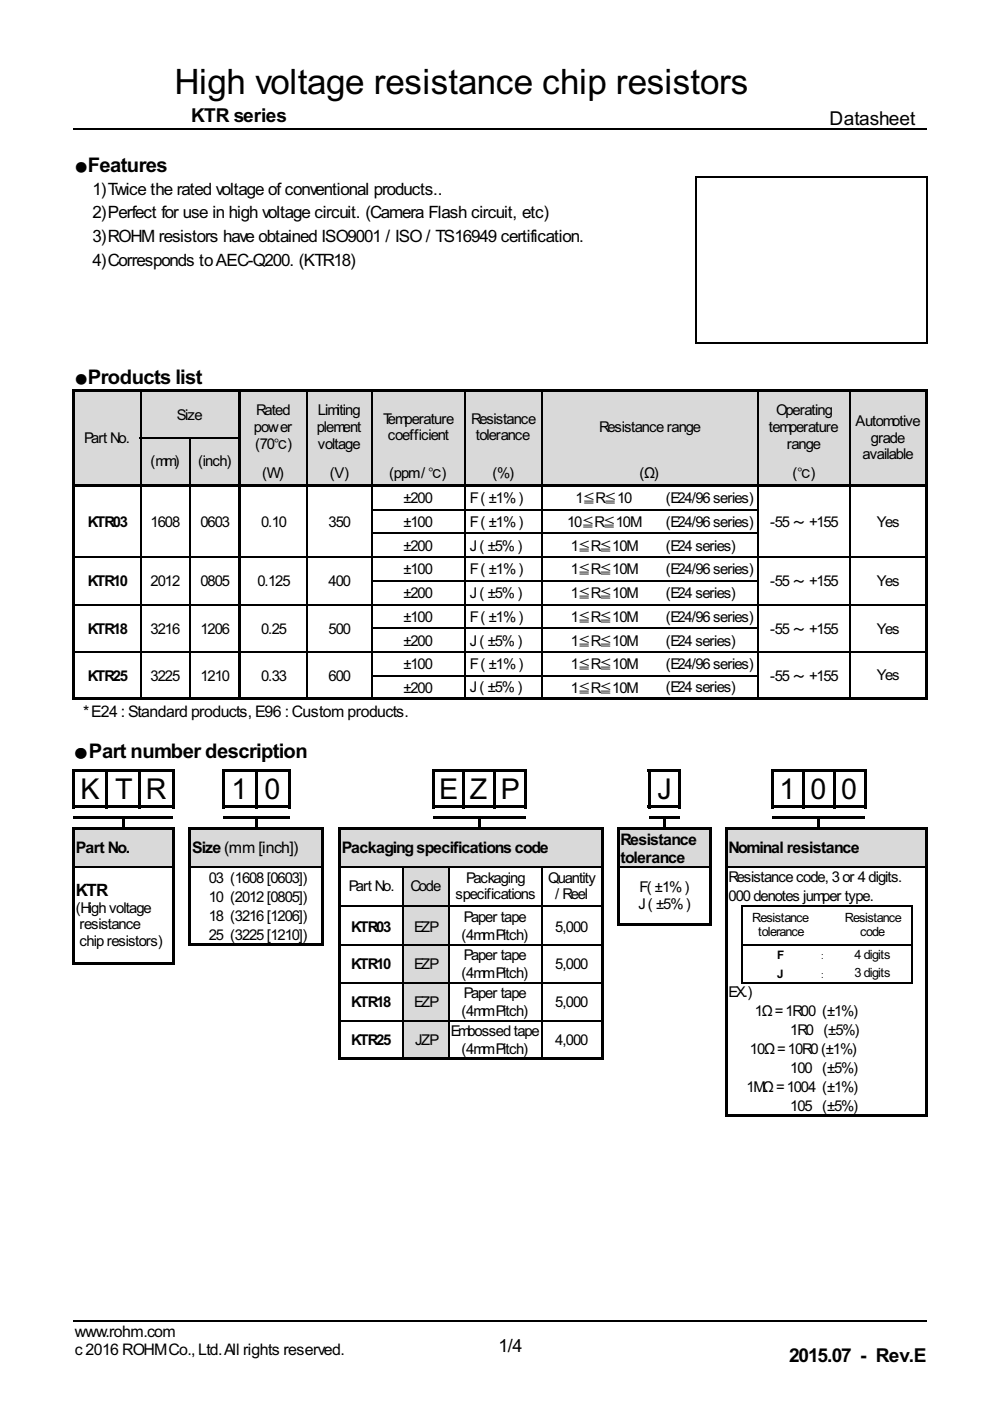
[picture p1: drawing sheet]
<svg xmlns="http://www.w3.org/2000/svg" width="210mm" height="297mm" viewBox="0 0 210 297" stroke-linecap="round" stroke-linejoin="round" font-family="sans-serif">
<defs><g id="words">
<text font-size="8.3" x="37" y="19.9">High voltage resistance chip resistors</text>
<g font-size="6.8">
<text x="17.1" y="169.3">K</text>
<text x="24.4" y="169.3">T</text>
<text x="30.9" y="169.3">R</text>
<text x="49.1" y="169.3">1</text>
<text x="56.1" y="169.3">0</text>
<text x="93.1" y="169.3">E</text>
<text x="99.6" y="169.3">Z</text>
<text x="106.2" y="169.3">P</text>
<text x="139.4" y="169.3">J</text>
<text x="165.3" y="169.3">1</text>
<text x="171.8" y="169.3">0</text>
<text x="178.4" y="169.3">0</text>
</g>
<g font-size="4.8">
<text x="18.6" y="36.5">Features</text>
<text x="18.6" y="81.5">Products list</text>
<text x="18.9" y="160.8">Part number description</text>
</g>
<g font-size="4.5">
<text x="40.5" y="25.9">KTR series</text>
<text x="175.9" y="26.4">Datasheet</text>
<text x="167.3" y="288.8">2015.07 - Rev.E</text>
</g>
<text font-size="4.3" x="105.7" y="286.6">1/4</text>
<g font-size="4">
<text x="19.6" y="41.3">1)Twice the rated voltage of conventional products..</text>
<text x="19.6" y="46.3">2)Perfect for use in high voltage circuit. (Camera Flash circuit, etc)</text>
<text x="19.6" y="51.3">3)ROHM resistors have obtained ISO9001 / ISO / TS16949 certification.</text>
<text x="19.6" y="56.3">4)Corresponds to AEC-Q200. (KTR18)</text>
<text x="16.1" y="189.9">KTR</text>
</g>
<g font-size="3.8">
<text x="17.6" y="152">*E24 : Standard products, E96 : Custom products.</text>
<text x="131.6" y="179.1">Resistance</text>
<text x="16.1" y="180.9">Part No.</text>
<text x="40.7" y="180.9">Size (mm [inch])</text>
<text x="72.5" y="180.9">Packaging specifications code</text>
<text x="131.6" y="182.9">tolerance</text>
<text x="154.5" y="180.9">Nominal resistance</text>
<text x="15.8" y="283.5">www.rohm.com</text>
<text x="15.8" y="287.3">c 2016 ROHM Co., Ltd. All rights reserved.</text>
</g>
<g font-size="3.5">
<text x="37.5" y="89.1">Size</text>
<text x="54.3" y="88.1">Rated</text>
<text x="67.4" y="88.1">Limiting</text>
<text x="81.3" y="89.8">Temperature</text>
<text x="99.9" y="89.8">Resistance</text>
<text x="164.5" y="88.1">Operating</text>
<text x="17.9" y="93.8">Part No.</text>
<text x="53.8" y="91.6">power</text>
<text x="54.1" y="95.1">(70</text>
<text x="60.9" y="95.1">)</text>
<text x="67.2" y="91.6">plement</text>
<text x="67.4" y="95.1">voltage</text>
<text x="82.3" y="93.3">coefficient</text>
<text x="100.9" y="93.3">tolerance</text>
<text x="127" y="91.6">Resistance range</text>
<text x="163" y="91.6">temperature</text>
<text x="166.8" y="95.1">range</text>
<text x="181.4" y="90.3">Automotive</text>
<text x="184.7" y="93.8">grade</text>
<text x="31.9" y="98.9">(mm)</text>
<text x="42" y="98.9">(inch)</text>
<text x="55.6" y="101.4">(W)</text>
<text x="69.9" y="101.4">(V)</text>
<text x="82.5" y="101.4">(ppm /</text>
<text x="93.6" y="101.4">)</text>
<text x="104.4" y="101.4">(%)</text>
<text x="135.6" y="101.4">(Ω)</text>
<text x="168.1" y="101.4">(</text>
<text x="171.8" y="101.4">)</text>
<text x="182.9" y="97.4">available</text>
<text x="85.5" y="106.7">±200</text>
<text x="99.6" y="106.7">F ( ±1% )</text>
<text x="122" y="106.7">1</text>
<text x="126.3" y="106.7">R 10</text>
<text x="141.1" y="106.7">(E24/96series)</text>
<text x="18.6" y="111.7">KTR03</text>
<text x="31.9" y="111.7">1608</text>
<text x="42.5" y="111.7">0603</text>
<text x="55.3" y="111.7">0.10</text>
<text x="69.7" y="111.7">350</text>
<text x="85.5" y="111.7">±100</text>
<text x="99.6" y="111.7">F ( ±1% )</text>
<text x="120.3" y="111.7">10</text>
<text x="126" y="111.7">R 10M</text>
<text x="141.1" y="111.7">(E24/96series)</text>
<text x="163.3" y="111.7">-55</text>
<text x="171.6" y="111.7">+155</text>
<text x="185.9" y="111.7">Yes</text>
<text x="85.5" y="116.7">±200</text>
<text x="99.6" y="116.7">J ( ±5% )</text>
<text x="121" y="116.7">1</text>
<text x="125.3" y="116.7">R 10M</text>
<text x="141.1" y="116.7">(E24series)</text>
<text x="18.6" y="124.3">KTR10</text>
<text x="31.9" y="124.3">2012</text>
<text x="42.5" y="124.3">0805</text>
<text x="54.6" y="124.3">0.125</text>
<text x="69.7" y="124.3">400</text>
<text x="85.5" y="121.8">±100</text>
<text x="99.6" y="121.8">F ( ±1% )</text>
<text x="121" y="121.8">1</text>
<text x="125.3" y="121.8">R 10M</text>
<text x="141.1" y="121.8">(E24/96series)</text>
<text x="163.3" y="124.3">-55</text>
<text x="171.6" y="124.3">+155</text>
<text x="185.9" y="124.3">Yes</text>
<text x="85.5" y="126.8">±200</text>
<text x="85.5" y="131.8">±100</text>
<text x="99.6" y="126.8">J ( ±5% )</text>
<text x="99.6" y="131.8">F ( ±1% )</text>
<text x="121" y="126.8">1</text>
<text x="121" y="131.8">1</text>
<text x="125.3" y="126.8">R 10M</text>
<text x="125.3" y="131.8">R 10M</text>
<text x="141.1" y="126.8">(E24series)</text>
<text x="141.1" y="131.8">(E24/96series)</text>
<text x="18.6" y="134.3">KTR18</text>
<text x="31.9" y="134.3">3216</text>
<text x="42.5" y="134.3">1206</text>
<text x="55.3" y="134.3">0.25</text>
<text x="69.7" y="134.3">500</text>
<text x="85.5" y="136.9">±200</text>
<text x="99.6" y="136.9">J ( ±5% )</text>
<text x="121" y="136.9">1</text>
<text x="125.3" y="136.9">R 10M</text>
<text x="141.1" y="136.9">(E24series)</text>
<text x="163.3" y="134.3">-55</text>
<text x="171.6" y="134.3">+155</text>
<text x="185.9" y="134.3">Yes</text>
<text x="85.5" y="141.9">±100</text>
<text x="99.6" y="141.9">F ( ±1% )</text>
<text x="121" y="141.9">1</text>
<text x="125.3" y="141.9">R 10M</text>
<text x="141.1" y="141.9">(E24/96series)</text>
<text x="18.6" y="144.4">KTR25</text>
<text x="31.9" y="144.4">3225</text>
<text x="42.5" y="144.4">1210</text>
<text x="55.3" y="144.4">0.33</text>
<text x="69.7" y="144.4">600</text>
<text x="85.5" y="146.9">±200</text>
<text x="99.6" y="146.7">J ( ±5% )</text>
<text x="121" y="146.9">1</text>
<text x="125.3" y="146.9">R 10M</text>
<text x="141.1" y="146.7">(E24series)</text>
<text x="163.3" y="144.4">-55</text>
<text x="171.6" y="144.4">+155</text>
<text x="185.9" y="144.2">Yes</text>
<text x="44.3" y="187.2">03 (1608[0603])</text>
<text x="44.3" y="191.2">10 (2012[0805])</text>
<text x="74" y="188.9">Part No.</text>
<text x="87" y="188.9">Code</text>
<text x="96.6" y="190.7">specifications</text>
<text x="98.9" y="187.2">Packaging</text>
<text x="116.2" y="187.2">Quantity</text>
<text x="117.7" y="190.7">/ Reel</text>
<text x="135.6" y="189.2">F( ±1% )</text>
<text x="154.5" y="186.9">Resistancecode, 3 or 4 digits.</text>
<text x="154.5" y="191">000denotes jumper type.</text>
<text x="16.1" y="193.5">(High voltage</text>
<text x="16.8" y="197">resistance</text>
<text x="44.3" y="195.2">18 (3216[1206])</text>
<text x="74.5" y="197.5">KTR03</text>
<text x="87.8" y="197.5">EZP</text>
<text x="98.4" y="195.5">Paper tape</text>
<text x="117.7" y="197.5">5,000</text>
<text x="135.4" y="192.7">J ( ±5% )</text>
<text x="16.8" y="200.5">chip resistors)</text>
<text x="44.3" y="199.3">25 (3225[1210])</text>
<text x="97.9" y="199.3">(4mm Pitch)</text>
<text x="98.4" y="203.5">Paper tape</text>
<text x="74.5" y="205.5">KTR10</text>
<text x="87.8" y="205.5">EZP</text>
<text x="97.9" y="207.3">(4mm Pitch)</text>
<text x="117.7" y="205.5">5,000</text>
<text x="74.5" y="213.6">KTR18</text>
<text x="87.8" y="213.6">EZP</text>
<text x="97.9" y="215.4">(4mm Pitch)</text>
<text x="98.4" y="211.6">Paper tape</text>
<text x="117.7" y="213.6">5,000</text>
<text x="154.5" y="211.3">EX.)</text>
<text x="160" y="215.4">1Ω= 1R00 (±1%)</text>
<text x="74.5" y="221.7">KTR25</text>
<text x="88.1" y="221.7">JZP</text>
<text x="95.6" y="219.6">Embossed tape</text>
<text x="117.7" y="221.7">4,000</text>
<text x="167.6" y="219.4">1R0 (±5%)</text>
<text x="97.9" y="223.4">(4mm Pitch)</text>
<text x="159" y="223.4">10Ω= 10R0 (±1%)</text>
<text x="167.6" y="227.4">100 (±5%)</text>
<text x="158.2" y="231.5">1MΩ= 1004 (±1%)</text>
<text x="167.6" y="235.5">105 (±5%)</text>
</g>
<g font-size="3">
<text x="159.5" y="195.5">Resistance</text>
<text x="179.1" y="195.5">Resistance</text>
<text x="160.8" y="198.5">tolerance</text>
<text x="181.1" y="203.3">4 digits</text>
<text x="182.4" y="198.5">code</text>
<text x="181.1" y="207.1">3 digits</text>
</g>
<g font-size="2.8">
<text x="15.8" y="36.5">●</text>
<text x="15.8" y="81.5">●</text>
<text x="58.1" y="95.1">℃</text>
<text x="90.8" y="101.4">℃</text>
<text x="169.1" y="101.4">℃</text>
<text x="123.5" y="106.7">≦ ≦</text>
<text x="123.3" y="111.7">≦ ≦</text>
<text x="168.1" y="111.7">～</text>
<text x="122.5" y="116.7">≦ ≦</text>
<text x="122.5" y="121.8">≦ ≦</text>
<text x="168.1" y="124.3">～</text>
<text x="122.5" y="126.8">≦ ≦</text>
<text x="122.5" y="131.8">≦ ≦</text>
<text x="122.5" y="136.9">≦ ≦</text>
<text x="168.1" y="134.3">～</text>
<text x="122.5" y="141.9">≦ ≦</text>
<text x="122.5" y="146.9">≦ ≦</text>
<text x="168.1" y="144.4">～</text>
<text x="15.8" y="160.8">●</text>
<text x="164.8" y="203.3">F</text>
<text x="164.8" y="207.3">J</text>
</g>
<g font-size="2.3">
<text x="173.8" y="203.3">：</text>
<text x="173.8" y="207.3">：</text>
</g>
</g></defs>
<g fill="#d9d9d9">
<path d="M15.6 82.8h14.1v20.1h-14.1z"/>
<path d="M29.7 82.8h21.1v10h-21.1z"/>
<path d="M50.8 82.8h14.1v15.1h-14.1z"/>
<path d="M64.9 82.8h13.8v15.1h-13.8z"/>
<path d="M78.7 82.8h19.7v15.1h-19.7z"/>
<path d="M98.4 82.8h16.3v15.1h-16.3z"/>
<path d="M114.7 82.8h45.8v15.1h-45.8z"/>
<path d="M160.5 82.8h19.6v15.1h-19.6z"/>
<path d="M180.1 82.8h16.4v20.1h-16.4z"/>
<path d="M29.7 92.8h10.5v10.1h-10.5z"/>
<path d="M40.2 92.8h10.6v10.1h-10.6z"/>
<path d="M50.8 97.9h14.1v5h-14.1z"/>
<path d="M64.9 97.9h13.8v5h-13.8z"/>
<path d="M78.7 97.9h19.7v5h-19.7z"/>
<path d="M98.4 97.9h16.3v5h-16.3z"/>
<path d="M114.7 97.9h45.8v5h-45.8z"/>
<path d="M160.5 97.9h19.6v5h-19.6z"/>
<path d="M15.6 175.6h21.1v8.1h-21.1z"/>
<path d="M40.2 175.6h28.2v8.1h-28.2z"/>
<path d="M71.9 175.6h55.9v8.1h-55.9z"/>
<path d="M131.1 175.6h19.6v8.1h-19.6z"/>
<path d="M154 175.6h42.5v8.1h-42.5z"/>
<path d="M85.3 183.7h9.8v8.3h-9.8z"/>
<path d="M85.3 192h9.8v8.3h-9.8z"/>
<path d="M85.3 200.3h9.8v8h-9.8z"/>
<path d="M85.3 208.3h9.8v8.1h-9.8z"/>
<path d="M85.3 216.4h9.8v8h-9.8z"/>
</g>
<g fill="none" stroke="#000" stroke-width=".25">
<path d="M15.6 27.3h180.9M147.4 37.6h49.3M147.6 37.5v35.5M196.6 37.5v35.5M147.4 72.8h49.3M29.7 93h21.4M29.8 82.5v65.9M40.4 92.8v55.6M65 82.5v65.9M78.9 82.5v65.9M98.5 82.5v65.9M114.8 82.5v65.9"/>
<path d="M160.6 82.5v65.9M180.3 82.5v65.9M15.3 118.1h181.4M78.7 108.1h82.1M78.7 113.1h82.1M15.3 128.2h181.4M15.3 138.2h181.4M78.7 123.1h82.1M78.7 133.2h82.1M78.7 143.3h82.1M15.3 183.8h21.7M40 183.8h28.7"/>
<path d="M71.7 183.8h56.4M71.7 192.1h56.4M85.4 183.7v41M95.2 183.7v41M114.8 183.7v41M130.8 183.8h20.2M153.7 183.8h43M157.2 192.1h36.3M157.4 192v16.6M193.3 192v16.6M71.7 200.4h56.4M71.7 208.4h56.4"/>
<path d="M71.7 216.5h56.4M157.2 200.4h36.3M157.2 208.4h36.3M15.6 280.1h180.9"/>
</g>
<g fill="#000">
<path d="M15.3 82.8h.5v5h-.5zM15.3 82.5h14.6v.5h-14.6zM15.3 82.5h.5v20.6h-.5zM15.3 87.8h.5v5h-.5zM15.3 92.8h.5v5.1h-.5zM15.3 97.9h.5v5h-.5zM15.6 82.5h79.5v.5h-79.5zM29.7 82.5h21.4v.5h-21.4zM50.6 82.5h.5v10.6h-.5zM50.6 82.5h14.6v.5h-14.6zM50.6 82.5h.5v15.4h-.5zM50.6 92.8h.5v10.3h-.5z"/>
<path d="M50.6 97.9h.5v5.2h-.5zM64.9 82.5h14.1v.5h-14.1zM78.7 82.5h19.9v.5h-19.9zM95.1 82.5h3.3v.5h-3.3zM98.4 82.5h3.2v.5h-3.2zM98.4 82.5h16.6v.5h-16.6zM101.6 82.5h3.3v.5h-3.3zM104.9 82.5h3.3v.5h-3.3zM108.2 82.5h3.2v.5h-3.2zM111.4 82.5h3.3v.5h-3.3zM114.7 82.5h3.3v.5h-3.3zM114.7 82.5h46.1v.5h-46.1z"/>
<path d="M118 82.5h3.3v.5h-3.3zM121.3 82.5h3.2v.5h-3.2zM124.5 82.5h3.3v.5h-3.3zM127.8 82.5h3.3v.5h-3.3zM131.1 82.5h3.2v.5h-3.2zM134.3 82.5h3.3v.5h-3.3zM137.6 82.5h3.3v.5h-3.3zM140.9 82.5h3.3v.5h-3.3zM144.2 82.5h3.2v.5h-3.2zM147.4 82.5h3.3v.5h-3.3zM150.7 82.5h3.3v.5h-3.3zM154 82.5h3.2v.5h-3.2z"/>
<path d="M157.2 82.5h3.3v.5h-3.3zM160.5 82.5h3.3v.5h-3.3zM160.5 82.5h19.9v.5h-19.9zM163.8 82.5h3.3v.5h-3.3zM167.1 82.5h3.2v.5h-3.2zM170.3 82.5h3.3v.5h-3.3zM173.6 82.5h3.3v.5h-3.3zM176.9 82.5h3.2v.5h-3.2zM180.1 82.5h3.3v.5h-3.3zM180.1 82.5h16.6v.5h-16.6zM183.4 82.5h3.3v.5h-3.3zM186.7 82.5h3.2v.5h-3.2z"/>
<path d="M189.9 82.5h3.3v.5h-3.3zM193.2 82.5h3.3v.5h-3.3zM196.2 82.5h.5v20.6h-.5zM196.2 82.8h.5v5h-.5zM196.2 87.8h.5v5h-.5zM196.2 92.8h.5v5.1h-.5zM196.2 97.9h.5v5h-.5zM15.3 102.6h14.6v.5h-14.6zM15.3 102.9h.5v5h-.5zM15.3 102.6h.5v15.6h-.5zM15.3 107.9h.5v5.1h-.5zM15.3 113h.5v5h-.5z"/>
<path d="M15.3 118h.5v5h-.5zM15.3 118h.5v10.3h-.5zM29.7 102.6h10.8v.5h-10.8zM40.2 102.6h10.9v.5h-10.9zM50.6 102.6h14.6v.5h-14.6zM50.6 102.6h.5v15.6h-.5zM50.6 118h.5v10.3h-.5zM64.9 102.6h14.1v.5h-14.1zM78.7 102.6h19.9v.5h-19.9zM98.4 102.6h16.6v.5h-16.6zM114.7 102.6h46.1v.5h-46.1zM114.7 102.6h26.2v.5h-26.2z"/>
<path d="M140.9 102.6h19.9v.5h-19.9zM160.5 102.6h19.9v.5h-19.9zM180.1 102.6h16.6v.5h-16.6zM196.2 102.6h.5v15.6h-.5zM196.2 102.9h.5v5h-.5zM196.2 107.9h.5v5.1h-.5zM196.2 113h.5v5h-.5zM196.2 118h.5v10.3h-.5zM196.2 118h.5v5h-.5zM15.3 123h.5v5.1h-.5zM15.3 128.1h.5v5h-.5zM15.3 128.1h.5v10.3h-.5z"/>
<path d="M15.3 133.1h.5v5h-.5zM15.3 138.1h.5v5.1h-.5zM15.3 138.1h.5v10.3h-.5zM50.6 128.1h.5v10.3h-.5zM50.6 138.1h.5v10.3h-.5zM196.2 123h.5v5.1h-.5zM196.2 128.1h.5v10.3h-.5zM196.2 128.1h.5v5h-.5zM196.2 133.1h.5v5h-.5zM196.2 138.1h.5v10.3h-.5zM196.2 138.1h.5v5.1h-.5zM15.3 147.9h14.6v.5h-14.6z"/>
<path d="M15.3 143.2h.5v5h-.5zM15.6 147.9h3.5v.5h-3.5zM19.1 147.9h177.4v.5h-177.4zM29.7 147.9h10.8v.5h-10.8zM40.2 147.9h10.9v.5h-10.9zM50.6 147.9h14.6v.5h-14.6zM64.9 147.9h14.1v.5h-14.1zM78.7 147.9h19.9v.5h-19.9zM98.4 147.9h16.6v.5h-16.6zM114.7 147.9h26.2v.5h-26.2zM140.9 147.9h19.9v.5h-19.9zM160.5 147.9h19.9v.5h-19.9z"/>
<path d="M180.1 147.9h16.6v.5h-16.6zM196.2 143.2h.5v5h-.5zM15.3 163.3h.5v3.2h-.5zM15.3 163h7.6v.5h-7.6zM15.3 170.8h7.6v.5h-7.6zM15.3 163h.5v8.3h-.5zM15.3 166.5h.5v4.6h-.5zM15.3 175.6h.5v4h-.5zM15.3 175.4h21.7v.5h-21.7zM15.3 175.4h.5v8.5h-.5zM15.3 179.6h.5v4.1h-.5zM15.6 163h3.5v.5h-3.5z"/>
<path d="M15.6 170.8h3.5v.5h-3.5zM15.6 173.1h3.5v.5h-3.5zM15.6 175.4h3.5v.5h-3.5zM19.1 163h3.5v.5h-3.5zM19.1 170.8h3.5v.5h-3.5zM19.1 173.1h3.5v.5h-3.5zM19.1 175.4h3.5v.5h-3.5zM22.4 163h.5v8.3h-.5zM22.4 163h7.5v.5h-7.5zM22.4 170.8h7.5v.5h-7.5zM22.6 163h3.6v.5h-3.6zM22.6 170.8h3.6v.5h-3.6z"/>
<path d="M22.6 173.1h3.6v.5h-3.6zM22.6 173.1h3.8v.5h-3.8zM22.6 175.4h3.8v.5h-3.8zM25.9 173.1h.5v2.8h-.5zM25.9 173.1h3.8v.5h-3.8zM25.9 175.4h3.8v.5h-3.8zM26.2 163h3.5v.5h-3.5zM26.2 170.8h3.5v.5h-3.5zM26.2 173.1h3.5v.5h-3.5zM29.4 163h.5v8.3h-.5zM29.4 163h7.6v.5h-7.6zM29.4 170.8h7.6v.5h-7.6z"/>
<path d="M29.7 163h3.5v.5h-3.5zM29.7 170.8h3.5v.5h-3.5zM29.7 173.1h3.5v.5h-3.5zM29.7 175.4h3.5v.5h-3.5zM33.2 163h3.5v.5h-3.5zM33.2 170.8h3.5v.5h-3.5zM33.2 173.1h3.5v.5h-3.5zM33.2 175.4h3.5v.5h-3.5zM36.5 163h.5v8.3h-.5zM36.5 163.3h.5v3.2h-.5zM36.5 166.5h.5v4.6h-.5zM36.5 175.4h.5v8.5h-.5z"/>
<path d="M36.5 175.6h.5v4h-.5zM36.5 179.6h.5v4.1h-.5zM40 175.6h.5v4h-.5zM40 175.4h28.7v.5h-28.7zM40 175.4h.5v8.5h-.5zM40 179.6h.5v4.1h-.5zM40.2 175.4h3.6v.5h-3.6zM43.8 175.4h3.5v.5h-3.5zM47 163.3h.5v3.2h-.5zM47 163h7.6v.5h-7.6zM47 170.8h7.6v.5h-7.6zM47 163h.5v8.3h-.5z"/>
<path d="M47 166.5h.5v4.6h-.5zM47.3 163h3.5v.5h-3.5zM47.3 170.8h3.5v.5h-3.5zM47.3 173.1h3.5v.5h-3.5zM47.3 175.4h3.5v.5h-3.5zM50.8 163h3.5v.5h-3.5zM50.8 170.8h3.5v.5h-3.5zM50.8 173.1h3.5v.5h-3.5zM50.8 173.1h3.8v.5h-3.8zM50.8 175.4h3.8v.5h-3.8zM54.1 163h.5v8.3h-.5zM54.1 163h7.5v.5h-7.5z"/>
<path d="M54.1 170.8h7.5v.5h-7.5zM54.1 173.1h.5v2.8h-.5zM54.1 173.1h3.8v.5h-3.8zM54.1 175.4h3.8v.5h-3.8zM54.3 163h3.6v.5h-3.6zM54.3 170.8h3.6v.5h-3.6zM54.3 173.1h3.6v.5h-3.6zM57.9 163h3.5v.5h-3.5zM57.9 170.8h3.5v.5h-3.5zM57.9 173.1h3.5v.5h-3.5zM57.9 175.4h3.5v.5h-3.5zM61.1 163h.5v8.3h-.5z"/>
<path d="M61.1 163.3h.5v3.2h-.5zM61.1 166.5h.5v4.6h-.5zM61.4 175.4h3.5v.5h-3.5zM64.9 175.4h3.5v.5h-3.5zM68.2 175.4h.5v8.5h-.5zM68.2 175.6h.5v4h-.5zM68.2 179.6h.5v4.1h-.5zM71.7 175.6h.5v4h-.5zM71.7 175.4h56.4v.5h-56.4zM71.7 175.4h.5v8.5h-.5zM71.7 179.6h.5v4.1h-.5zM71.9 175.4h3.6v.5h-3.6z"/>
<path d="M75.5 175.4h3.2v.5h-3.2zM78.7 175.4h3.3v.5h-3.3zM82 175.4h3.3v.5h-3.3zM85.3 175.4h3.3v.5h-3.3zM88.6 175.4h3.2v.5h-3.2zM91.6 163.3h.5v3.2h-.5zM91.6 163h7v.5h-7zM91.6 170.8h7v.5h-7zM91.6 163h.5v8.3h-.5zM91.6 166.5h.5v4.6h-.5zM91.8 163h3.3v.5h-3.3zM91.8 170.8h3.3v.5h-3.3z"/>
<path d="M91.8 173.1h3.3v.5h-3.3zM91.8 175.4h3.3v.5h-3.3zM95.1 163h3.3v.5h-3.3zM95.1 170.8h3.3v.5h-3.3zM95.1 173.1h3.3v.5h-3.3zM95.1 175.4h3.3v.5h-3.3zM98.1 163h.5v8.3h-.5zM98.1 163h7.1v.5h-7.1zM98.1 170.8h7.1v.5h-7.1zM98.4 163h3.2v.5h-3.2zM98.4 170.8h3.2v.5h-3.2zM98.4 173.1h3.2v.5h-3.2z"/>
<path d="M98.4 173.1h3.5v.5h-3.5zM98.4 175.4h3.5v.5h-3.5zM101.4 173.1h.5v2.8h-.5zM101.4 173.1h3.5v.5h-3.5zM101.4 175.4h3.5v.5h-3.5zM101.6 163h3.3v.5h-3.3zM101.6 170.8h3.3v.5h-3.3zM101.6 173.1h3.3v.5h-3.3zM104.7 163h.5v8.3h-.5zM104.7 163h7v.5h-7zM104.7 170.8h7v.5h-7zM104.9 163h3.3v.5h-3.3z"/>
<path d="M104.9 170.8h3.3v.5h-3.3zM104.9 173.1h3.3v.5h-3.3zM104.9 175.4h3.3v.5h-3.3zM108.2 163h3.2v.5h-3.2zM108.2 170.8h3.2v.5h-3.2zM108.2 173.1h3.2v.5h-3.2zM108.2 175.4h3.2v.5h-3.2zM111.2 163h.5v8.3h-.5zM111.2 163.3h.5v3.2h-.5zM111.2 166.5h.5v4.6h-.5zM111.4 175.4h3.3v.5h-3.3zM114.7 175.4h3.3v.5h-3.3z"/>
<path d="M118 175.4h3.3v.5h-3.3zM121.3 175.4h3.2v.5h-3.2zM124.5 175.4h3.3v.5h-3.3zM127.6 175.4h.5v8.5h-.5zM127.6 175.6h.5v4h-.5zM127.6 179.6h.5v4.1h-.5zM130.8 175.6h.5v4h-.5zM130.8 175.4h20.2v.5h-20.2zM130.8 175.4h.5v8.5h-.5zM130.8 179.6h.5v4.1h-.5zM131.1 175.4h3.2v.5h-3.2zM134.3 175.4h3.3v.5h-3.3z"/>
<path d="M137.4 163.3h.5v3.2h-.5zM137.4 163h7v.5h-7zM137.4 170.8h7v.5h-7zM137.4 163h.5v8.3h-.5zM137.4 166.5h.5v4.6h-.5zM137.6 163h3.3v.5h-3.3zM137.6 170.8h3.3v.5h-3.3zM137.6 173.1h3.3v.5h-3.3zM137.6 173.1h3.5v.5h-3.5zM137.6 175.4h3.5v.5h-3.5zM140.6 173.1h.5v2.8h-.5zM140.6 173.1h3.6v.5h-3.6z"/>
<path d="M140.6 175.4h3.6v.5h-3.6zM140.9 163h3.3v.5h-3.3zM140.9 170.8h3.3v.5h-3.3zM140.9 173.1h3.3v.5h-3.3zM143.9 163h.5v8.3h-.5zM143.9 163.3h.5v3.2h-.5zM143.9 166.5h.5v4.6h-.5zM144.2 175.4h3.2v.5h-3.2zM147.4 175.4h3.3v.5h-3.3zM150.4 175.4h.6v8.5h-.6zM150.4 175.6h.6v4h-.6zM150.4 179.6h.6v4.1h-.6z"/>
<path d="M153.7 175.6h.5v4h-.5zM153.7 175.4h43v.5h-43zM153.7 175.4h.5v8.5h-.5zM153.7 179.6h.5v4.1h-.5zM154 175.4h3.2v.5h-3.2zM157.2 175.4h3.3v.5h-3.3zM160.5 175.4h3.3v.5h-3.3zM163.5 163.3h.5v3.2h-.5zM163.5 163h7.1v.5h-7.1zM163.5 170.8h7.1v.5h-7.1zM163.5 163h.5v8.3h-.5zM163.5 166.5h.5v4.6h-.5z"/>
<path d="M163.8 163h3.3v.5h-3.3zM163.8 170.8h3.3v.5h-3.3zM163.8 173.1h3.3v.5h-3.3zM163.8 175.4h3.3v.5h-3.3zM167.1 163h3.2v.5h-3.2zM167.1 170.8h3.2v.5h-3.2zM167.1 173.1h3.2v.5h-3.2zM167.1 175.4h3.2v.5h-3.2zM170.1 163h.5v8.3h-.5zM170.1 163h7v.5h-7zM170.1 170.8h7v.5h-7zM170.3 163h3.3v.5h-3.3z"/>
<path d="M170.3 170.8h3.3v.5h-3.3zM170.3 173.1h3.3v.5h-3.3zM170.3 173.1h3.5v.5h-3.5zM170.3 175.4h3.5v.5h-3.5zM173.3 173.1h.5v2.8h-.5zM173.3 173.1h3.6v.5h-3.6zM173.3 175.4h3.6v.5h-3.6zM173.6 163h3.3v.5h-3.3zM173.6 170.8h3.3v.5h-3.3zM173.6 173.1h3.3v.5h-3.3zM176.6 163h.5v8.3h-.5zM176.6 163h7.1v.5h-7.1z"/>
<path d="M176.6 170.8h7.1v.5h-7.1zM176.9 163h3.2v.5h-3.2zM176.9 170.8h3.2v.5h-3.2zM176.9 173.1h3.2v.5h-3.2zM176.9 175.4h3.2v.5h-3.2zM180.1 163h3.3v.5h-3.3zM180.1 170.8h3.3v.5h-3.3zM180.1 173.1h3.3v.5h-3.3zM180.1 175.4h3.3v.5h-3.3zM183.2 163h.5v8.3h-.5zM183.2 163.3h.5v3.2h-.5zM183.2 166.5h.5v4.6h-.5z"/>
<path d="M183.4 175.4h3.3v.5h-3.3zM186.7 175.4h3.2v.5h-3.2zM189.9 175.4h3.3v.5h-3.3zM193.2 175.4h3.3v.5h-3.3zM196.2 175.4h.5v8.5h-.5zM196.2 175.6h.5v4h-.5zM196.2 179.6h.5v4.1h-.5zM15.3 183.7h.5v4.2h-.5zM15.3 183.7h.5v20.8h-.5zM15.3 187.9h.5v4.1h-.5zM15.3 192h.5v4h-.5zM15.3 196h.5v4.3h-.5z"/>
<path d="M36.5 183.7h.5v20.8h-.5zM36.5 183.7h.5v4.2h-.5zM36.5 187.9h.5v4.1h-.5zM36.5 192h.5v4h-.5zM36.5 196h.5v4.3h-.5zM40 183.7h.5v4.2h-.5zM40 187.9h.5v4.1h-.5zM40 192h.5v4h-.5zM40 196h.5v4.3h-.5zM40 196h.5v4.5h-.5zM68.2 183.7h.5v4.2h-.5zM68.2 187.9h.5v4.1h-.5z"/>
<path d="M68.2 192h.5v4h-.5zM68.2 196h.5v4.5h-.5zM68.2 196h.5v4.3h-.5zM71.7 183.7h.5v4.2h-.5zM71.7 183.7h.5v8.5h-.5zM71.7 187.9h.5v4.1h-.5zM71.7 192h.5v4h-.5zM71.7 192h.5v8.5h-.5zM71.7 196h.5v4.3h-.5zM127.6 183.7h.5v8.5h-.5zM127.6 183.7h.5v4.2h-.5zM127.6 187.9h.5v4.1h-.5z"/>
<path d="M127.6 192h.5v8.5h-.5zM127.6 192h.5v4h-.5zM127.6 196h.5v4.3h-.5zM130.8 183.7h.5v4.2h-.5zM130.8 195.7h20.2v.5h-20.2zM130.8 183.7h.5v12.5h-.5zM130.8 187.9h.5v4.1h-.5zM130.8 192h.5v4h-.5zM131.1 195.7h3.2v.5h-3.2zM134.3 195.7h3.3v.5h-3.3zM137.6 195.7h3.3v.5h-3.3zM140.9 195.7h3.3v.5h-3.3z"/>
<path d="M144.2 195.7h3.2v.5h-3.2zM147.4 195.7h3.3v.5h-3.3zM150.4 183.7h.6v12.5h-.6zM150.4 183.7h.6v4.2h-.6zM150.4 187.9h.6v4.1h-.6zM150.4 192h.6v4h-.6zM153.7 183.7h.5v4.2h-.5zM153.7 187.9h.5v4.1h-.5zM153.7 192h.5v4h-.5zM153.7 196h.5v4.3h-.5zM196.2 183.7h.5v4.2h-.5zM196.2 187.9h.5v4.1h-.5z"/>
<path d="M196.2 192h.5v4h-.5zM196.2 196h.5v4.3h-.5zM15.3 204h21.7v.5h-21.7zM15.3 200.3h.5v4h-.5zM15.6 204h3.5v.5h-3.5zM19.1 204h3.5v.5h-3.5zM22.6 204h3.6v.5h-3.6zM26.2 204h3.5v.5h-3.5zM29.7 204h3.5v.5h-3.5zM33.2 204h3.5v.5h-3.5zM36.5 200.3h.5v4h-.5zM40 200h28.7v.5h-28.7z"/>
<path d="M40.2 200h3.6v.5h-3.6zM43.8 200h3.5v.5h-3.5zM47.3 200h3.5v.5h-3.5zM50.8 200h3.5v.5h-3.5zM54.3 200h3.6v.5h-3.6zM57.9 200h3.5v.5h-3.5zM61.4 200h3.5v.5h-3.5zM64.9 200h3.5v.5h-3.5zM71.7 200.3h.5v4h-.5zM71.7 200.3h.5v8.3h-.5zM71.7 204.3h.5v4h-.5zM71.7 208.3h.5v4h-.5z"/>
<path d="M71.7 208.3h.5v8.3h-.5zM71.7 212.3h.5v4.1h-.5zM71.7 216.4h.5v4h-.5zM71.7 216.4h.5v8.3h-.5zM127.6 200.3h.5v8.3h-.5zM127.6 200.3h.5v4h-.5zM127.6 204.3h.5v4h-.5zM127.6 208.3h.5v8.3h-.5zM127.6 208.3h.5v4h-.5zM127.6 212.3h.5v4.1h-.5zM127.6 216.4h.5v8.3h-.5zM127.6 216.4h.5v4h-.5z"/>
<path d="M153.7 200.3h.5v4h-.5zM153.7 204.3h.5v4h-.5zM153.7 208.3h.5v4h-.5zM153.7 212.3h.5v4.1h-.5zM153.7 216.4h.5v4h-.5zM196.2 200.3h.5v4h-.5zM196.2 204.3h.5v4h-.5zM196.2 208.3h.5v4h-.5zM196.2 212.3h.5v4.1h-.5zM196.2 216.4h.5v4h-.5zM71.7 224.2h13.8v.5h-13.8zM71.7 220.4h.5v4h-.5z"/>
<path d="M71.9 224.2h3.6v.5h-3.6zM75.5 224.2h3.2v.5h-3.2zM78.7 224.2h3.3v.5h-3.3zM82 224.2h3.3v.5h-3.3zM85.3 224.2h10v.5h-10zM85.3 224.2h3.3v.5h-3.3zM88.6 224.2h3.2v.5h-3.2zM91.8 224.2h3.3v.5h-3.3zM95.1 224.2h19.9v.5h-19.9zM95.1 224.2h3.3v.5h-3.3zM98.4 224.2h3.2v.5h-3.2zM101.6 224.2h3.3v.5h-3.3z"/>
<path d="M104.9 224.2h3.3v.5h-3.3zM108.2 224.2h3.2v.5h-3.2zM111.4 224.2h3.3v.5h-3.3zM114.7 224.2h13.4v.5h-13.4zM114.7 224.2h3.3v.5h-3.3zM118 224.2h3.3v.5h-3.3zM121.3 224.2h3.2v.5h-3.2zM124.5 224.2h3.3v.5h-3.3zM127.6 220.4h.5v4h-.5zM153.7 220.4h.5v4h-.5zM153.7 224.4h.5v4h-.5zM153.7 228.4h.5v4.1h-.5z"/>
<path d="M153.7 232.5h.5v4h-.5zM153.7 236.2h43v.5h-43zM153.7 232.5h.5v4.2h-.5zM154 236.2h3.2v.5h-3.2zM157.2 236.2h3.3v.5h-3.3zM160.5 236.2h3.3v.5h-3.3zM163.8 236.2h3.3v.5h-3.3zM167.1 236.2h3.2v.5h-3.2zM170.3 236.2h3.3v.5h-3.3zM173.6 236.2h3.3v.5h-3.3zM176.9 236.2h3.2v.5h-3.2zM180.1 236.2h3.3v.5h-3.3z"/>
<path d="M183.4 236.2h3.3v.5h-3.3zM186.7 236.2h3.2v.5h-3.2zM189.9 236.2h3.3v.5h-3.3zM193.2 236.2h3.3v.5h-3.3zM196.2 220.4h.5v4h-.5zM196.2 224.4h.5v4h-.5zM196.2 228.4h.5v4.1h-.5zM196.2 232.5h.5v4.2h-.5zM196.2 232.5h.5v4h-.5z"/>
</g>
<use href="#words"/>
</svg>
